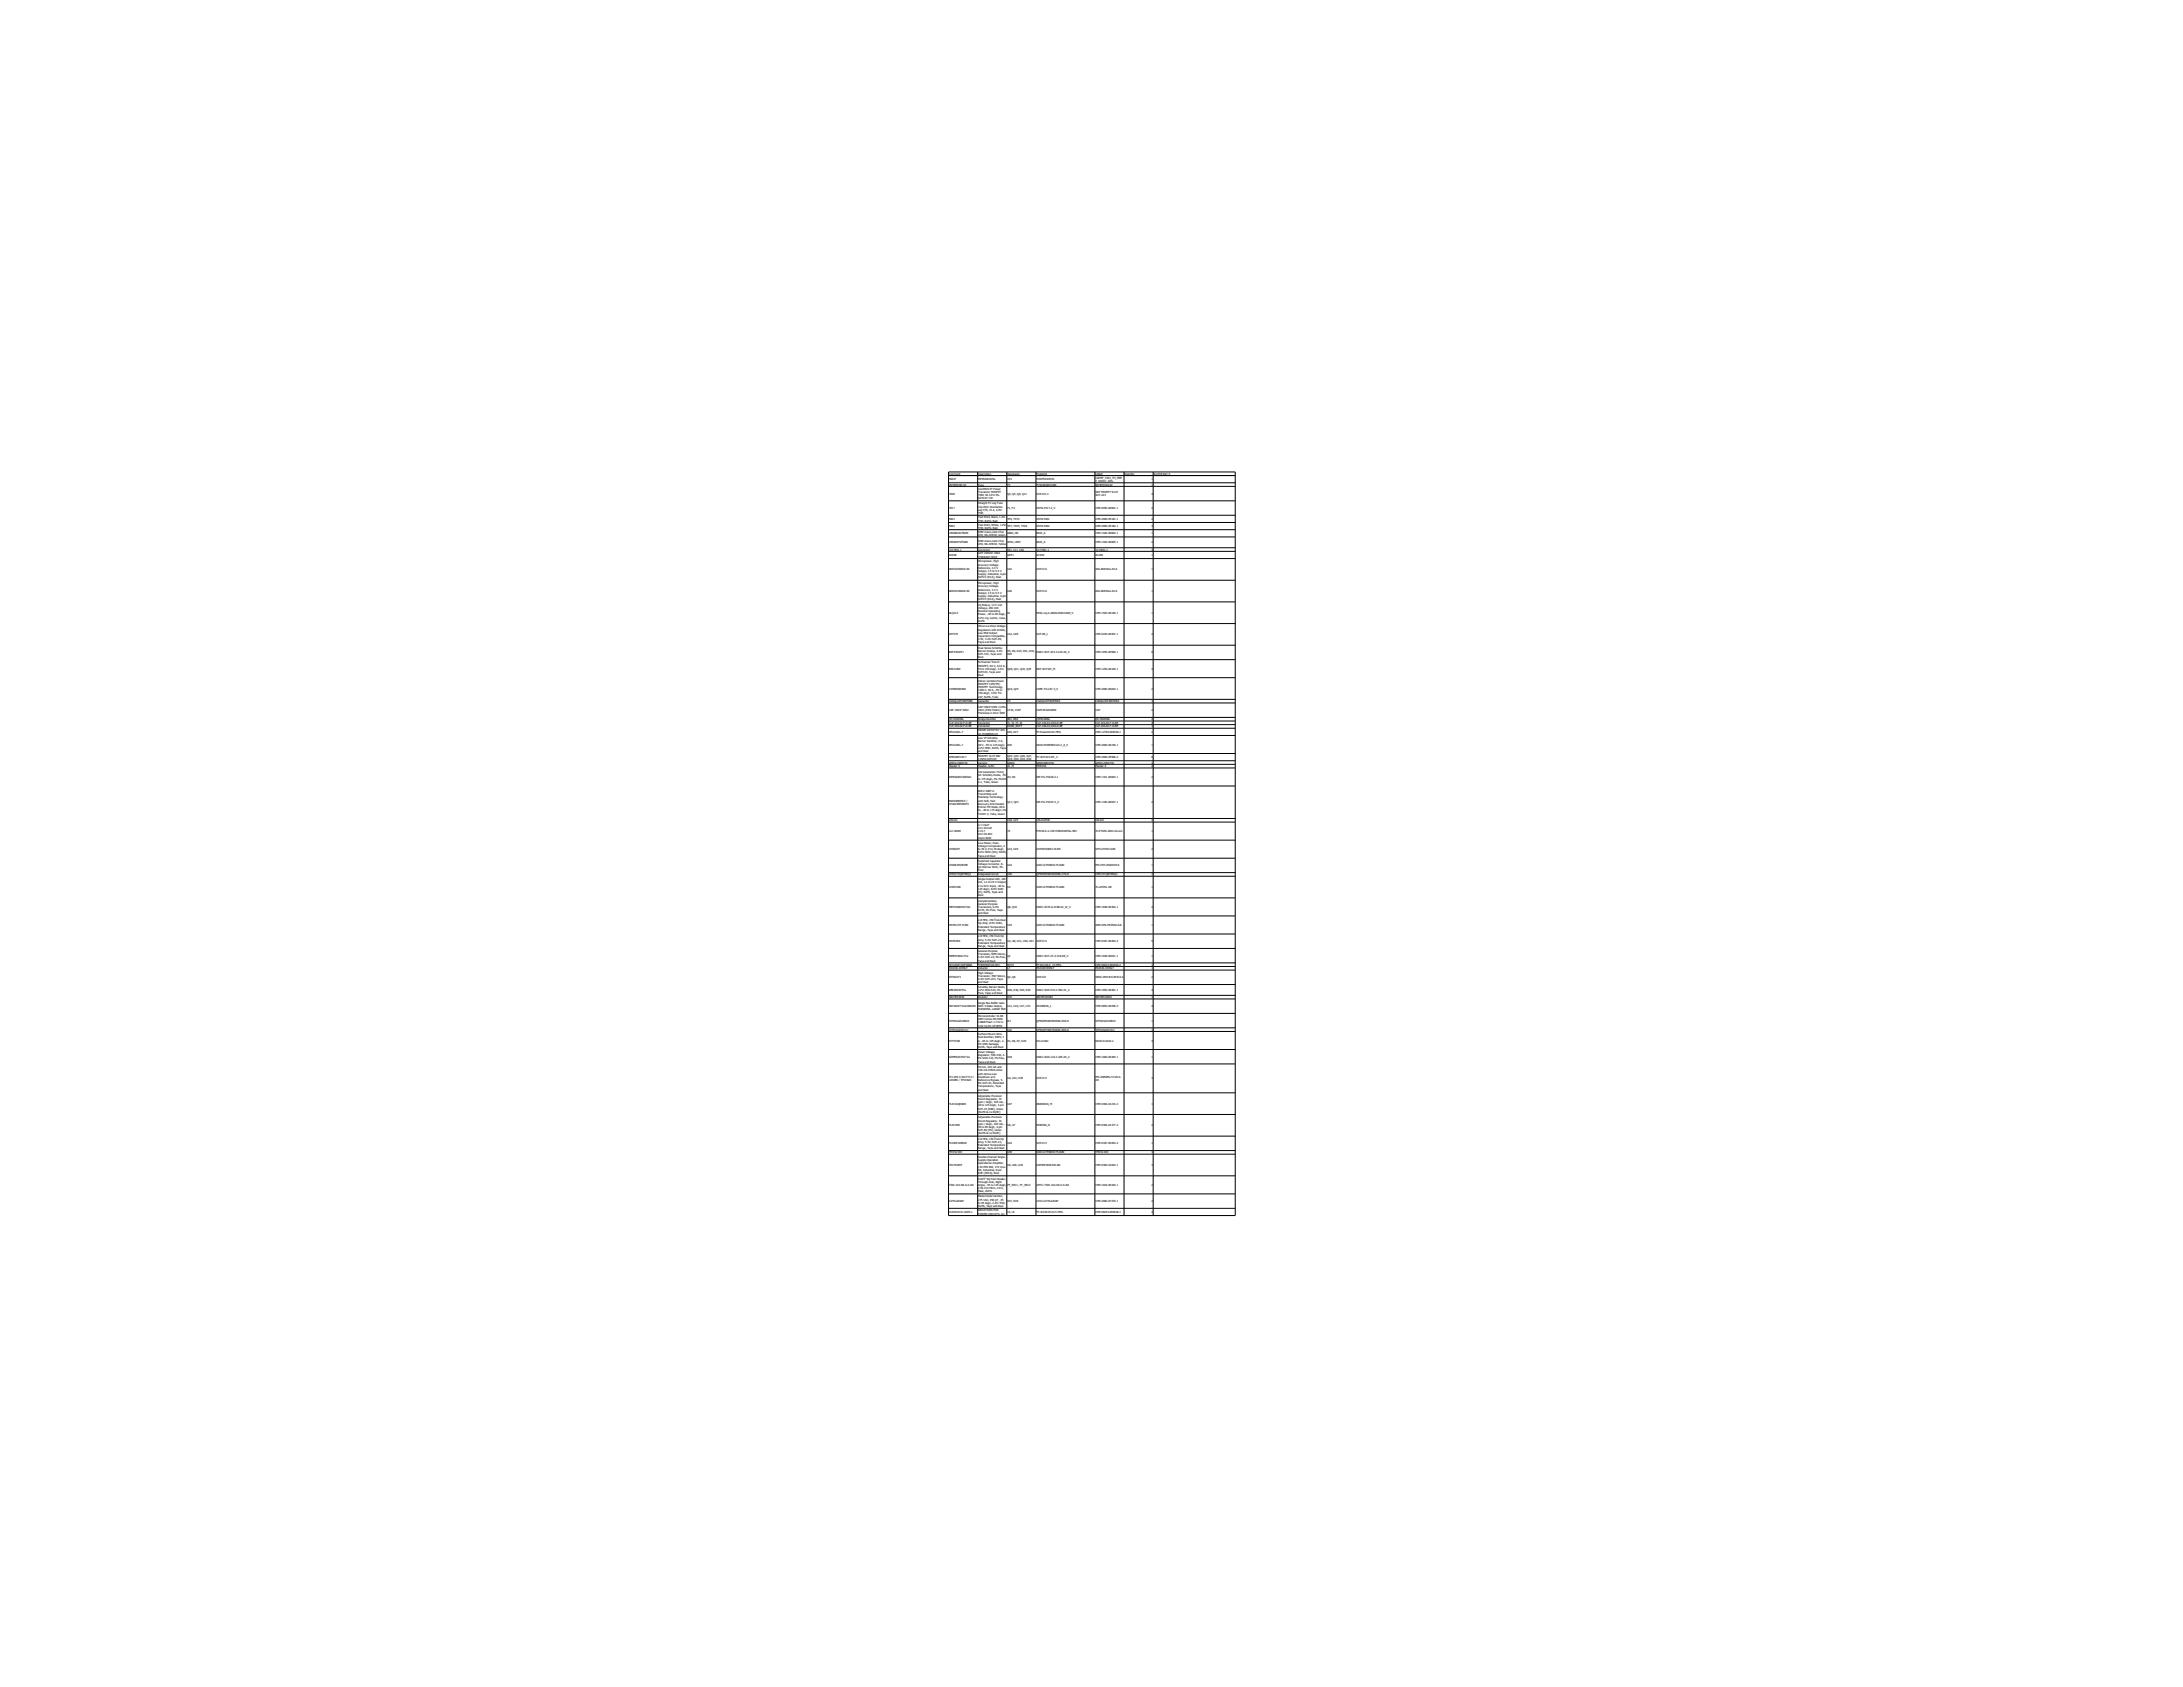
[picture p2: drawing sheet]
<svg xmlns="http://www.w3.org/2000/svg" width="279mm" height="216mm" viewBox="0 0 279 216" stroke-linecap="round" stroke-linejoin="round" font-family="sans-serif">
<defs><g id="words">
<g font-size=".4">
<text x="121.5" y="60.8">Comment</text>
<text x="121.5" y="61.5">560nF</text>
<text x="121.5" y="62.2">0678H9100-02</text>
<text x="121.5" y="63.3">700V</text>
<text x="121.5" y="65.2">3517</text>
<text x="125.2" y="60.8">Description</text>
<text x="125.2" y="61.5">MPX564K305G</text>
<text x="125.2" y="62.2">Fuse</text>
<text x="125.2" y="62.7">CoolMOS P7 Power</text>
<text x="125.2" y="63.1">Transistor MOSFET</text>
<text x="125.2" y="63.5">700V 3A 3-Pin PG-</text>
<text x="125.2" y="63.9">SOT223 T/R</text>
<text x="125.2" y="64.5">Straight PC Leg Fuse</text>
<text x="125.2" y="65">Clip-W/O Orientation</text>
<text x="125.2" y="65.4">Leg P/N, 15 A, 2-Pin</text>
<text x="125.2" y="65.8">THD</text>
<text x="128.9" y="60.8">Designator</text>
<text x="128.9" y="61.5">C33</text>
<text x="128.9" y="62.2">F3</text>
<text x="128.9" y="63.3">Q4, Q5, Q9, Q11</text>
<text x="128.9" y="65.2">F1, F2</text>
<text x="132.7" y="60.8">Footprint</text>
<text x="132.7" y="61.5">ECWFE2W335J</text>
<text x="132.7" y="62.2">FUSC9830X318N</text>
<text x="132.7" y="63.3">SOT223-3</text>
<text x="132.7" y="65.2">KSTN-3517-2_V</text>
<text x="140.2" y="60.8">LibRef</text>
<text x="140.2" y="61.3">CAPMF_330n_TH_MPE</text>
<text x="140.2" y="61.7">T_63VDC_10%</text>
<text x="140.2" y="62.2">0678H9100-02</text>
<text x="140.2" y="63.1">NXP MOSFET N-CH</text>
<text x="140.2" y="63.5">SOT-223</text>
<text x="140.2" y="65.2">CMP-0956-00001-1</text>
<text x="143.9" y="60.8">Quantity</text>
<text x="147.4" y="61.5">1</text>
<text x="147.4" y="62.2">1</text>
<text x="147.4" y="63.3">4</text>
<text x="147.4" y="65.2">2</text>
<text x="147.7" y="60.8">JLCPCB Part #</text>
<text x="121.5" y="66.5">5001</text>
<text x="121.5" y="67.5">5002</text>
<text x="121.5" y="68.4">150060GS75000</text>
<text x="121.5" y="69.5">150060YS75000</text>
<text x="121.5" y="70.5">1217861-1</text>
<text x="121.5" y="71.2">AC240</text>
<text x="125.2" y="66.3">Test Point, Black, 1-Pin</text>
<text x="125.2" y="66.7">THD, RoHS, Bulk</text>
<text x="125.2" y="67.3">Test Point, White, 1-Pin</text>
<text x="125.2" y="67.7">THD, RoHS, Bulk</text>
<text x="125.2" y="68.2">SMD mono-color Chip</text>
<text x="125.2" y="68.6">LED, WL-SMCW, Green</text>
<text x="125.2" y="69.3">SMD mono-color Chip</text>
<text x="125.2" y="69.7">LED, WL-SMCW, Yellow</text>
<text x="125.2" y="70.5">Connector</text>
<text x="125.2" y="71">GDT 240VAC 10KA</text>
<text x="125.2" y="71.4">THROUGH HOLE</text>
<text x="125.2" y="72">Micropower, High</text>
<text x="128.9" y="66.5">TP9, TP10</text>
<text x="128.9" y="67.5">TP7, TP25, TP26</text>
<text x="128.9" y="68.4">GRID_ON</text>
<text x="128.9" y="69.5">LED2, LED3</text>
<text x="128.9" y="70.5">CE1, CL1, CN1</text>
<text x="128.9" y="71.2">GDT1</text>
<text x="132.7" y="66.5">KSTN-5001</text>
<text x="132.7" y="67.5">KSTN-5002</text>
<text x="132.7" y="68.4">0603_A</text>
<text x="132.7" y="69.5">0603_A</text>
<text x="132.7" y="70.5">1217861-1</text>
<text x="132.7" y="71.2">AC240</text>
<text x="140.2" y="66.5">CMP-2000-05181-1</text>
<text x="140.2" y="67.5">CMP-2000-05182-1</text>
<text x="140.2" y="68.4">CMP-1426-00002-1</text>
<text x="140.2" y="69.5">CMP-1426-00005-1</text>
<text x="140.2" y="70.5">1217861-1</text>
<text x="140.2" y="71.2">AC240</text>
<text x="147.4" y="66.5">2</text>
<text x="147.4" y="67.5">3</text>
<text x="147.4" y="68.4">1</text>
<text x="147.4" y="69.5">2</text>
<text x="147.4" y="70.5">3</text>
<text x="147.4" y="71.2">1</text>
<text x="121.5" y="73">ADR3425ARJZ-R2</text>
<text x="121.5" y="75.8">ADR3433ARJZ-R2</text>
<text x="125.2" y="72.4">Accuracy Voltage</text>
<text x="125.2" y="72.8">Reference, 3.3 V</text>
<text x="125.2" y="73.2">Output, 3.5 to 5.5 V</text>
<text x="125.2" y="73.6">Supply, Industrial, 6-pin</text>
<text x="125.2" y="74">SOT23 (RJ-6), Reel</text>
<text x="125.2" y="74.8">Micropower, High</text>
<text x="125.2" y="75.2">Accuracy Voltage</text>
<text x="125.2" y="75.6">Reference, 3.3 V</text>
<text x="125.2" y="76">Output, 3.5 to 5.5 V</text>
<text x="125.2" y="76.4">Supply, Industrial, 6-pin</text>
<text x="125.2" y="76.8">SOT23 (RJ-6), Reel</text>
<text x="125.2" y="77.5">LQ Relays, 12 V Coil</text>
<text x="125.2" y="77.9">Voltage, 200 mW</text>
<text x="128.9" y="73">U22</text>
<text x="128.9" y="75.8">U26</text>
<text x="132.7" y="73">SOT23-6</text>
<text x="132.7" y="75.8">SOT23-6</text>
<text x="140.2" y="73">ADI-ADR34xx-RJ-6</text>
<text x="140.2" y="75.8">ADI-ADR34xx-RJ-6</text>
<text x="147.4" y="73">1</text>
<text x="147.4" y="75.8">1</text>
<text x="121.5" y="78.6">ALQ312</text>
<text x="121.5" y="81.3">AP7370</text>
<text x="121.5" y="83.6">BAT54SWT1</text>
<text x="125.2" y="78.3">Nominal Operating</text>
<text x="125.2" y="78.8">Power, -40 to 85 degC,</text>
<text x="125.2" y="79.2">4-Pin LQ, Carton, Case,</text>
<text x="125.2" y="79.6">RoHS</text>
<text x="125.2" y="80.3">Ultra Low Drop Voltage</text>
<text x="125.2" y="80.7">Regulators with Inhibit,</text>
<text x="125.2" y="81.1">Low ESR Output</text>
<text x="125.2" y="81.5">Capacitors Compatible,</text>
<text x="125.2" y="81.9">3.3V, 3-Pin SOT-89,</text>
<text x="125.2" y="82.4">Tape and Reel</text>
<text x="125.2" y="83">Dual Series Schottky</text>
<text x="125.2" y="83.4">Barrier Diodes, 3-Pin</text>
<text x="125.2" y="83.8">SOT-323, Tape and</text>
<text x="128.9" y="78.6">K1</text>
<text x="128.9" y="81.3">U12, U28</text>
<text x="128.9" y="83.4">D5, D9, D22, D31, D32,</text>
<text x="128.9" y="83.8">D43</text>
<text x="132.7" y="78.6">PNSC-LQ-4-2000x1000x1600_V</text>
<text x="132.7" y="81.3">SOT-89_L</text>
<text x="132.7" y="83.6">ONSC-SOT-323-3-419-04_V</text>
<text x="140.2" y="78.6">CMP-1503-00190-1</text>
<text x="140.2" y="81.3">CMP-0244-00401-1</text>
<text x="140.2" y="83.6">CMP-1055-00560-1</text>
<text x="147.4" y="78.6">1</text>
<text x="147.4" y="81.3">2</text>
<text x="147.4" y="83.6">6</text>
<text x="121.5" y="85.7">BSS138W</text>
<text x="121.5" y="88.3">C3M0065090D</text>
<text x="121.5" y="89.9">C4AQLLW5360M36K</text>
<text x="125.2" y="84.2">Reel</text>
<text x="125.2" y="84.9">N-Channel Trench</text>
<text x="125.2" y="85.3">MOSFET, 60 V, 0.32 A, -</text>
<text x="125.2" y="85.7">55 to 150 degC, 3-Pin</text>
<text x="125.2" y="86.1">SOT323, Tape and</text>
<text x="125.2" y="86.5">Reel</text>
<text x="125.2" y="87.2">Silicon Carbide Power</text>
<text x="125.2" y="87.6">MOSFET C2M(TM)</text>
<text x="125.2" y="88">MOSFET Technology,</text>
<text x="125.2" y="88.5">1200 V, 90 A, -55 to</text>
<text x="125.2" y="88.9">150 degC, 3-Pin TO-</text>
<text x="125.2" y="89.3">247, RoHS, Tube</text>
<text x="125.2" y="89.9">Capacitor</text>
<text x="128.9" y="85.7">Q28, Q31, Q32, Q35</text>
<text x="128.9" y="88.3">Q24, Q25</text>
<text x="128.9" y="89.9">C5</text>
<text x="132.7" y="85.7">NXP-SOT323_M</text>
<text x="132.7" y="88.3">CREE-TO-247-3_V</text>
<text x="132.7" y="89.9">C4AQLLW5360M36K</text>
<text x="140.2" y="85.7">CMP-1259-00109-1</text>
<text x="140.2" y="88.3">CMP-2000-06042-1</text>
<text x="140.2" y="89.9">C4AQLLW5360M36K</text>
<text x="147.4" y="85.7">4</text>
<text x="147.4" y="88.3">2</text>
<text x="147.4" y="89.9">1</text>
<text x="121.5" y="91">CAP 100nF 630V</text>
<text x="121.5" y="92.2">CD-HD2006L</text>
<text x="121.5" y="92.6">CLP-104-02-F-D-BE</text>
<text x="121.5" y="93.1">CLP-106-02-F-D-BE</text>
<text x="121.5" y="93.8">DFLS220L-7</text>
<text x="121.5" y="95.4">DFLS240L-7</text>
<text x="125.2" y="90.6">CAP 100nF 630V ±10%</text>
<text x="125.2" y="91">1812 (4532 Metric)</text>
<text x="125.2" y="91.4">Thickness 2.3mm SMD</text>
<text x="125.2" y="92.2">Bridge Rectifier</text>
<text x="125.2" y="92.6">Connector</text>
<text x="125.2" y="93.1">Connector</text>
<text x="125.2" y="93.6">DIODE SCHOTTKY 20V</text>
<text x="125.2" y="94">2A POWERDI123</text>
<text x="125.2" y="94.6">Low VF Schottky</text>
<text x="125.2" y="95">Barrier Rectifier, 2 A,</text>
<text x="125.2" y="95.4">40 V, -55 to 125 degC,</text>
<text x="125.2" y="95.8">2-Pin SMD, RoHS, Tape</text>
<text x="128.9" y="91">C134, C187</text>
<text x="128.9" y="92.2">BR1, BR2</text>
<text x="128.9" y="92.6">J1, J4, J5, J6</text>
<text x="128.9" y="93.1">CONN_BOTT</text>
<text x="128.9" y="93.8">D25, D27</text>
<text x="128.9" y="95.4">D35</text>
<text x="132.7" y="91">CAPC4532X280N</text>
<text x="132.7" y="92.2">CDHD2006L</text>
<text x="132.7" y="92.6">CLP-104-02-XXX-D-BE</text>
<text x="132.7" y="93.1">CLP-106-02-XXX-D-BE</text>
<text x="132.7" y="93.8">FP-PowerDI123-MFG</text>
<text x="132.7" y="95.4">DIOD-POWERDI123-2_A_V</text>
<text x="140.2" y="91">CAP</text>
<text x="140.2" y="92.2">CD-HD2006L</text>
<text x="140.2" y="92.6">CLP-104-02-F-D-BE</text>
<text x="140.2" y="93.1">CLP-106-02-F-D-BE</text>
<text x="140.2" y="93.8">CMP-12790-000030-1</text>
<text x="140.2" y="95.4">CMP-2000-06158-1</text>
<text x="147.4" y="91">2</text>
<text x="147.4" y="92.2">2</text>
<text x="147.4" y="92.6">4</text>
<text x="147.4" y="93.1">1</text>
<text x="147.4" y="93.8">2</text>
<text x="147.4" y="95.4">1</text>
<text x="121.5" y="97">DMN3067LW-7</text>
<text x="121.5" y="97.7">GMOV-20D271K</text>
<text x="121.5" y="98.2">Header 6</text>
<text x="121.5" y="99.6">IDH06G65C6XKSA1</text>
<text x="125.2" y="96.2">and Reel</text>
<text x="125.2" y="96.8">MOSFET N-CH 60V</text>
<text x="125.2" y="97.2">115MA SOT323</text>
<text x="125.2" y="97.7">Varistor</text>
<text x="125.2" y="98.2">Header, 6-Pin</text>
<text x="125.2" y="99">3rd Generation ThinQ</text>
<text x="125.2" y="99.4">SiC Schottky Diode, -55</text>
<text x="125.2" y="99.8">to 175 degC, PG-TO220-</text>
<text x="125.2" y="100.2">2-1, Tube, Green</text>
<text x="125.2" y="101.4">600 V IGBT in</text>
<text x="125.2" y="101.8">TrenchStop and</text>
<text x="128.9" y="96.8">Q20, Q22, Q26, Q27,</text>
<text x="128.9" y="97.2">Q29, Q30, Q33, Q34</text>
<text x="128.9" y="97.7">GMOV</text>
<text x="128.9" y="98.2">J2, J3</text>
<text x="128.9" y="99.6">D3, D4</text>
<text x="132.7" y="97">FP-SOT323-IPC_C</text>
<text x="132.7" y="97.7">GMOV20D271K</text>
<text x="132.7" y="98.2">HDR1X6</text>
<text x="132.7" y="99.6">INF-PG-TO220-2-1</text>
<text x="140.2" y="97">CMP-2000-05568-2</text>
<text x="140.2" y="97.7">GMOV-20D271K</text>
<text x="140.2" y="98.2">Header 6</text>
<text x="140.2" y="99.6">CMP-1161-00003-1</text>
<text x="147.4" y="97">8</text>
<text x="147.4" y="97.7">1</text>
<text x="147.4" y="98.2">2</text>
<text x="147.4" y="99.6">2</text>
<text x="121.5" y="102.6">IKW30N65EL5 /</text>
<text x="121.5" y="103">STGW30M65DF2</text>
<text x="121.5" y="105.1">LDL212</text>
<text x="121.5" y="106.5">LLC 400W</text>
<text x="125.2" y="102.2">Fieldstop Technology</text>
<text x="125.2" y="102.6">with Soft, Fast</text>
<text x="125.2" y="103">Recovery Anti-Parallel</text>
<text x="125.2" y="103.4">EmCon HE Diode, 80 A</text>
<text x="125.2" y="103.8">IC, -40 to 175 degC, PG-</text>
<text x="125.2" y="104.2">TO247-3, Tube, Green</text>
<text x="125.2" y="105.7">Lr=1.9uH</text>
<text x="125.2" y="106.1">Lm=10.2uH</text>
<text x="125.2" y="106.5">n=5.7</text>
<text x="125.2" y="106.9">Vin=30-40V</text>
<text x="125.2" y="107.3">Vout=200V</text>
<text x="125.2" y="108">Low-Power, Dual-</text>
<text x="128.9" y="102.8">Q17, Q23</text>
<text x="128.9" y="105.1">U18, U25</text>
<text x="128.9" y="106.5">T2</text>
<text x="132.7" y="102.8">INF-PG-TO247-3_V</text>
<text x="132.7" y="105.1">LDL212PUR</text>
<text x="132.7" y="106.5">ETD39-K-V-16P-HORIZONTAL-SEC</text>
<text x="140.2" y="102.8">CMP-1166-00047-1</text>
<text x="140.2" y="105.1">LDL212</text>
<text x="140.2" y="106.5">TI-ETD39-200V-2A-LLC</text>
<text x="147.4" y="102.8">2</text>
<text x="147.4" y="105.1">2</text>
<text x="147.4" y="106.5">1</text>
<text x="121.5" y="108.8">LM393DT</text>
<text x="121.5" y="110.9">LM2663M/NOPB</text>
<text x="121.5" y="112">LM51571QRTERQ1</text>
<text x="121.5" y="113.7">LP2951DR</text>
<text x="125.2" y="108.4">Voltage Comparator, 2</text>
<text x="125.2" y="108.8">to 36 V, 0 to 70 degC,</text>
<text x="125.2" y="109.2">8-Pin SOIC (SO), RoHS,</text>
<text x="125.2" y="109.6">Tape and Reel</text>
<text x="125.2" y="110.3">Switched Capacitor</text>
<text x="125.2" y="110.7">Voltage Converter, 8-</text>
<text x="125.2" y="111.1">pin Narrow SOIC, Pb-</text>
<text x="125.2" y="111.5">Free</text>
<text x="125.2" y="112">Integrated Circuit</text>
<text x="125.2" y="112.6">Single Output LDO, 100</text>
<text x="125.2" y="113">mA, 1.2 to 29 V Output,</text>
<text x="125.2" y="113.5">2 to 30 V Input, -40 to</text>
<text x="125.2" y="113.9">125 degC, 8-Pin SOIC</text>
<text x="128.9" y="108.8">U13, U29</text>
<text x="128.9" y="110.9">U23</text>
<text x="128.9" y="112">U40</text>
<text x="128.9" y="113.7">U3</text>
<text x="132.7" y="108.8">SOT65P280X110-8N</text>
<text x="132.7" y="110.9">SOIC127P600X175-8AN</text>
<text x="132.7" y="112">QFN50P300X300X80-17N-D</text>
<text x="132.7" y="113.7">SOIC127P600X175-8AN</text>
<text x="140.2" y="108.8">STM-LM393-SO8</text>
<text x="140.2" y="110.9">PM-CHP-LM2661M-8</text>
<text x="140.2" y="112">LM51571QRTERQ1</text>
<text x="140.2" y="113.7">TI-LP2951-D8</text>
<text x="147.4" y="108.8">2</text>
<text x="147.4" y="110.9">1</text>
<text x="147.4" y="112">1</text>
<text x="147.4" y="113.7">1</text>
<text x="121.5" y="116.2">MBT3946DW1T2G</text>
<text x="121.5" y="118.5">MCP6L72T-E/SN</text>
<text x="125.2" y="114.3">(D), RoHS, Tape and</text>
<text x="125.2" y="114.7">Reel</text>
<text x="125.2" y="115.4">Complementary</text>
<text x="125.2" y="115.8">General Purpose</text>
<text x="125.2" y="116.2">Transistors, 6-Pin</text>
<text x="125.2" y="116.6">SC70, Pb-Free, Tape</text>
<text x="125.2" y="117">and Reel</text>
<text x="125.2" y="117.9">2.8 MHz, 150 Î¼A Dual</text>
<text x="125.2" y="118.3">Op Amp, 8-Pin SOIC,</text>
<text x="125.2" y="118.7">Extended Temperature</text>
<text x="125.2" y="119.1">Range, Tape and Reel</text>
<text x="125.2" y="120">2.8 MHz, 150 Î¼A Op</text>
<text x="128.9" y="116.2">Q8, Q10</text>
<text x="128.9" y="118.5">U19</text>
<text x="132.7" y="116.2">ONSC-SC70-6-419B-02_W_V</text>
<text x="132.7" y="118.5">SOIC127P600X175-8AN</text>
<text x="140.2" y="116.2">CMP-1048-00392-1</text>
<text x="140.2" y="118.5">AMP-OPA-MCP602-IL8</text>
<text x="147.4" y="116.2">2</text>
<text x="147.4" y="118.5">1</text>
<text x="121.5" y="120.6">MCP6V96</text>
<text x="121.5" y="122.4">MMBT3904LT1G</text>
<text x="121.5" y="123.6">NCU18XH103F60RB</text>
<text x="121.5" y="124.1">PA4340.103NLT</text>
<text x="121.5" y="125.2">PZTA92T1</text>
<text x="125.2" y="120.4">Amp, 5-Pin SOT-23,</text>
<text x="125.2" y="120.8">Extended Temperature</text>
<text x="125.2" y="121.2">Range, Tape and Reel</text>
<text x="125.2" y="121.8">General Purpose</text>
<text x="125.2" y="122.2">Transistor, NPN Silicon,</text>
<text x="125.2" y="122.6">3-Pin SOT-23, Pb-Free,</text>
<text x="125.2" y="123.1">Tape and Reel</text>
<text x="125.2" y="123.6">THERMISTOR NTC</text>
<text x="125.2" y="124.1">Inductor</text>
<text x="125.2" y="124.6">High Voltage</text>
<text x="125.2" y="125">Transistor, PNP Silicon,</text>
<text x="125.2" y="125.4">4-Pin SOT-223, Tape</text>
<text x="125.2" y="125.8">and Reel</text>
<text x="128.9" y="120.6">U2, U8, U21, U34, U41</text>
<text x="128.9" y="122.4">Q1</text>
<text x="128.9" y="123.6">NTC5</text>
<text x="128.9" y="124.1">L7</text>
<text x="128.9" y="125.2">Q2, Q6</text>
<text x="132.7" y="120.6">SOT23-5</text>
<text x="132.7" y="122.4">ONSC-SOT-23-3-318-08_V</text>
<text x="132.7" y="123.6">FP-NCU18-0_15-MFG</text>
<text x="132.7" y="124.1">PA4340333NLT</text>
<text x="132.7" y="125.2">SOT223</text>
<text x="140.2" y="120.6">CMP-0187-00454-2</text>
<text x="140.2" y="122.4">CMP-1048-00631-1</text>
<text x="140.2" y="123.6">CMP-06022-000443-2</text>
<text x="140.2" y="124.1">PA4340.333NLT</text>
<text x="140.2" y="125.2">ONSC-PNP-B1C2E3C4-4</text>
<text x="147.4" y="120.6">5</text>
<text x="147.4" y="122.4">1</text>
<text x="147.4" y="123.6">1</text>
<text x="147.4" y="124.1">1</text>
<text x="147.4" y="125.2">2</text>
<text x="121.5" y="126.8">RB520S30T5G</text>
<text x="121.5" y="127.8">SBCHE43R3K</text>
<text x="121.5" y="128.9">SN74AHCT1G126DCKR</text>
<text x="121.5" y="130.8">STM32G431KBU3</text>
<text x="121.5" y="131.9">STM32G491CCU</text>
<text x="125.2" y="126.4">Schottky Barrier Diode,</text>
<text x="125.2" y="126.8">2-Pin SOD-523, Pb-</text>
<text x="125.2" y="127.2">Free, Tape and Reel</text>
<text x="125.2" y="127.8">Resistor</text>
<text x="125.2" y="128.5">Single Bus Buffer Gate</text>
<text x="125.2" y="128.9">With 3-State Output,</text>
<text x="125.2" y="129.3">DCK0005A, LARGE T&amp;R</text>
<text x="125.2" y="130.1">Microcontroller 32-Bit</text>
<text x="125.2" y="130.5">ARM Cortex-M4 RISC</text>
<text x="125.2" y="131">128KB Flash 1.71V to</text>
<text x="125.2" y="131.4">3.6V 32-Pin UFQFPN</text>
<text x="128.9" y="126.8">D29, D30, D33, D34</text>
<text x="128.9" y="127.8">R33</text>
<text x="128.9" y="128.9">U11, U16, U17, U31</text>
<text x="128.9" y="130.8">IC1</text>
<text x="128.9" y="131.9">U32</text>
<text x="132.7" y="126.8">ONSC-SOD-523-2-502-01_V</text>
<text x="132.7" y="127.8">SBCHE4100RJ</text>
<text x="132.7" y="128.9">DCK0005A_L</text>
<text x="132.7" y="130.8">QFN50P500X500X60-33N-D</text>
<text x="132.7" y="131.9">QFN50P700X700X65-49N-D</text>
<text x="140.2" y="126.8">CMP-1055-00481-1</text>
<text x="140.2" y="127.8">SBCHE4100RJ</text>
<text x="140.2" y="128.9">CMP-0859-00258-3</text>
<text x="140.2" y="130.8">STM32G431KBU3</text>
<text x="140.2" y="131.9">STM32G491CCU</text>
<text x="147.4" y="126.8">4</text>
<text x="147.4" y="127.8">1</text>
<text x="147.4" y="128.9">4</text>
<text x="147.4" y="130.8">1</text>
<text x="147.4" y="131.9">1</text>
<text x="121.5" y="133.3">STTH108</text>
<text x="121.5" y="135.4">SZMMSZ4702T1G</text>
<text x="121.5" y="137.9">TC1185-3.3VCT713 /</text>
<text x="125.2" y="132.5">Surface Mount Ultra</text>
<text x="125.2" y="132.9">Fast Rectifier, 800V, 1</text>
<text x="125.2" y="133.3">A, -65 to 125 degC, 2-</text>
<text x="125.2" y="133.7">Pin SMA Package,</text>
<text x="125.2" y="134.1">RoHS, Tape and Reel</text>
<text x="125.2" y="134.8">Zener Voltage</text>
<text x="125.2" y="135.2">Regulator, 500 mW, 2-</text>
<text x="125.2" y="135.6">Pin SOD-123, Pb-Free,</text>
<text x="125.2" y="136">Tape and Reel</text>
<text x="125.2" y="136.7">50 mA, 100 mA and</text>
<text x="125.2" y="137.1">150 mA CMOS LDOs</text>
<text x="125.2" y="137.5">with Active-Low</text>
<text x="125.2" y="137.9">Shutdown and</text>
<text x="128.9" y="133.3">D1, D6, D7, D24</text>
<text x="128.9" y="135.4">D18</text>
<text x="132.7" y="133.3">DO-214AC</text>
<text x="132.7" y="135.4">ONSC-SOD-123-2-425-04_V</text>
<text x="140.2" y="133.3">DIOD-D-A1K2-2</text>
<text x="140.2" y="135.4">CMP-1060-00300-1</text>
<text x="140.2" y="137.9">PM-LINEREG-TC1014-</text>
<text x="147.4" y="133.3">4</text>
<text x="147.4" y="135.4">1</text>
<text x="121.5" y="138.4">LD3985 / TPS7A20</text>
<text x="121.5" y="141.4">TL431AQDBZR</text>
<text x="125.2" y="138.4">Reference Bypass, 5-</text>
<text x="125.2" y="138.8">Pin SOT-23, Extended</text>
<text x="125.2" y="139.2">Temperature, Tape</text>
<text x="125.2" y="139.6">and Reel</text>
<text x="125.2" y="140.4">Adjustable Precision</text>
<text x="125.2" y="140.8">Shunt Regulator, 34</text>
<text x="125.2" y="141.2">ppm / degC, 100 mA, -</text>
<text x="125.2" y="141.6">40 to 125 degC, 3-pin</text>
<text x="125.2" y="142">SOT-23 (DBZ), Green</text>
<text x="125.2" y="142.4">(RoHS &amp; no Sb/Br)</text>
<text x="125.2" y="143.1">Adjustable Precision</text>
<text x="125.2" y="143.5">Shunt Regulator, 34</text>
<text x="125.2" y="143.9">ppm / degC, 100 mA, -</text>
<text x="128.9" y="138.1">U4, U14, U38</text>
<text x="128.9" y="141.4">U37</text>
<text x="132.7" y="138.1">SOT23-5</text>
<text x="132.7" y="141.4">DBZ0003A_M</text>
<text x="140.2" y="138.4">IL5</text>
<text x="140.2" y="141.4">CMP-0366-01210-2</text>
<text x="147.4" y="138.1">3</text>
<text x="147.4" y="141.4">1</text>
<text x="121.5" y="144.2">TL431IPK</text>
<text x="121.5" y="146.5">TLV9051IDBVR</text>
<text x="121.5" y="147.6">TMCS1100</text>
<text x="121.5" y="149.2">TSV792IDT</text>
<text x="125.2" y="144.4">40 to 85 degC, 3-pin</text>
<text x="125.2" y="144.8">SOT-89 (PK), Green</text>
<text x="125.2" y="145.2">(RoHS &amp; no Sb/Br)</text>
<text x="125.2" y="145.8">2.8 MHz, 150 Î¼A Op</text>
<text x="125.2" y="146.3">Amp, 5-Pin SOT-23,</text>
<text x="125.2" y="146.7">Extended Temperature</text>
<text x="125.2" y="147.1">Range, Tape and Reel</text>
<text x="125.2" y="148.2">Double Channel Single-</text>
<text x="125.2" y="148.6">Supply Operation</text>
<text x="125.2" y="149">Operational Amplifier,</text>
<text x="125.2" y="149.4">110 MHz BW, 170 V/us</text>
<text x="125.2" y="149.8">SR, Industrial, 8-pin</text>
<text x="128.9" y="144.2">U6, U7</text>
<text x="128.9" y="146.5">U24</text>
<text x="128.9" y="147.6">U39</text>
<text x="128.9" y="149.2">U9, U20, U30</text>
<text x="132.7" y="144.2">PK0003A_N</text>
<text x="132.7" y="146.5">SOT23-5</text>
<text x="132.7" y="147.6">SOIC127P600X175-8AN</text>
<text x="132.7" y="149.2">SOP65P490X109-8N</text>
<text x="140.2" y="144.2">CMP-0366-01377-2</text>
<text x="140.2" y="146.5">CMP-0187-00454-2</text>
<text x="140.2" y="147.6">TMCS1100</text>
<text x="140.2" y="149.2">CMP-0384-01693-1</text>
<text x="147.4" y="144.2">2</text>
<text x="147.4" y="146.5">1</text>
<text x="147.4" y="147.6">1</text>
<text x="147.4" y="149.2">3</text>
<text x="121.5" y="151.8">TSW-102-08-G-S-RA</text>
<text x="121.5" y="153.9">V275LA20AP</text>
<text x="121.5" y="155.2">VLS3015CX-100M-1</text>
<text x="125.2" y="150.3">SOP (RM-8), Reel</text>
<text x="125.2" y="151">0.025&quot; SQ Post Header,</text>
<text x="125.2" y="151.4">Through-hole, Right</text>
<text x="125.2" y="151.8">Angle, -55 to 125 degC,</text>
<text x="125.2" y="152.2">2.54 mm Pitch, 2-Pin,</text>
<text x="125.2" y="152.6">Male, RoHS</text>
<text x="125.2" y="153.2">Metal-Oxide Varistor,</text>
<text x="125.2" y="153.6">275 VAC, 450 pF, -55</text>
<text x="125.2" y="154.1">to 85 degC, 2-Pin THD,</text>
<text x="125.2" y="154.5">RoHS, Tape and Reel</text>
<text x="125.2" y="155">INDUCTORS FOR</text>
<text x="125.2" y="155.4">POWER CIRCUITS, AU</text>
<text x="128.9" y="151.8">PT_SEC1, PT_SEC2</text>
<text x="128.9" y="153.9">R37, R38</text>
<text x="128.9" y="155.2">L5, L6</text>
<text x="132.7" y="151.8">SMTC-TSW-102-08-X-S-RA</text>
<text x="132.7" y="153.9">LFUS-V275LA20AP</text>
<text x="132.7" y="155.2">FP-VLS3015CX-H-MFG</text>
<text x="140.2" y="151.8">CMP-1024-00320-1</text>
<text x="140.2" y="153.9">CMP-2000-07379-1</text>
<text x="140.2" y="155.2">CMP-08253-000028-1</text>
<text x="147.4" y="151.8">2</text>
<text x="147.4" y="153.9">2</text>
<text x="147.4" y="155.2">2</text>
</g>
</g></defs>
<g fill="none" stroke="#000" stroke-width=".13">
<path d="M121.4 60.4h36.7v95.2h-36.7zM121.4 60.9h36.7M121.4 61.8h36.7M121.4 62.2h36.7M121.4 64.1h36.7M121.4 65.9h36.7M121.4 66.9h36.7M121.4 67.8h36.7M121.4 68.7h36.7M121.4 70.1h36.7M121.4 70.6h36.7M121.4 71.5h36.7"/>
<path d="M121.4 74.3h36.7M121.4 77h36.7M121.4 79.8h36.7M125.1 60.4v95.2M128.9 60.4v95.2M132.6 60.4v95.2M140.1 60.4v95.2M143.9 60.4v95.2M147.6 60.4v95.2M121.4 82.6h36.7M121.4 84.4h36.7M121.4 86.7h36.7"/>
<path d="M121.4 89.5h36.7M121.4 90h36.7M121.4 91.8h36.7M121.4 92.3h36.7M121.4 92.7h36.7M121.4 93.2h36.7M121.4 94.1h36.7M121.4 96.4h36.7M121.4 97.4h36.7M121.4 97.8h36.7M121.4 98.3h36.7M121.4 100.6h36.7"/>
<path d="M121.4 104.7h36.7M121.4 105.2h36.7M121.4 107.5h36.7M121.4 109.8h36.7M121.4 111.7h36.7M121.4 112.1h36.7M121.4 114.9h36.7M121.4 117.2h36.7M121.4 119.5h36.7M121.4 121.4h36.7M121.4 123.2h36.7M121.4 123.7h36.7"/>
<path d="M121.4 124.2h36.7M121.4 126h36.7M121.4 127.4h36.7M121.4 127.8h36.7M121.4 129.7h36.7M121.4 131.5h36.7M121.4 132h36.7M121.4 134.3h36.7M121.4 136.2h36.7M121.4 139.9h36.7M121.4 142.6h36.7M121.4 145.4h36.7"/>
<path d="M121.4 147.2h36.7M121.4 147.7h36.7M121.4 150.5h36.7M121.4 152.8h36.7M121.4 154.6h36.7"/>
</g>
<use href="#words"/>
</svg>
